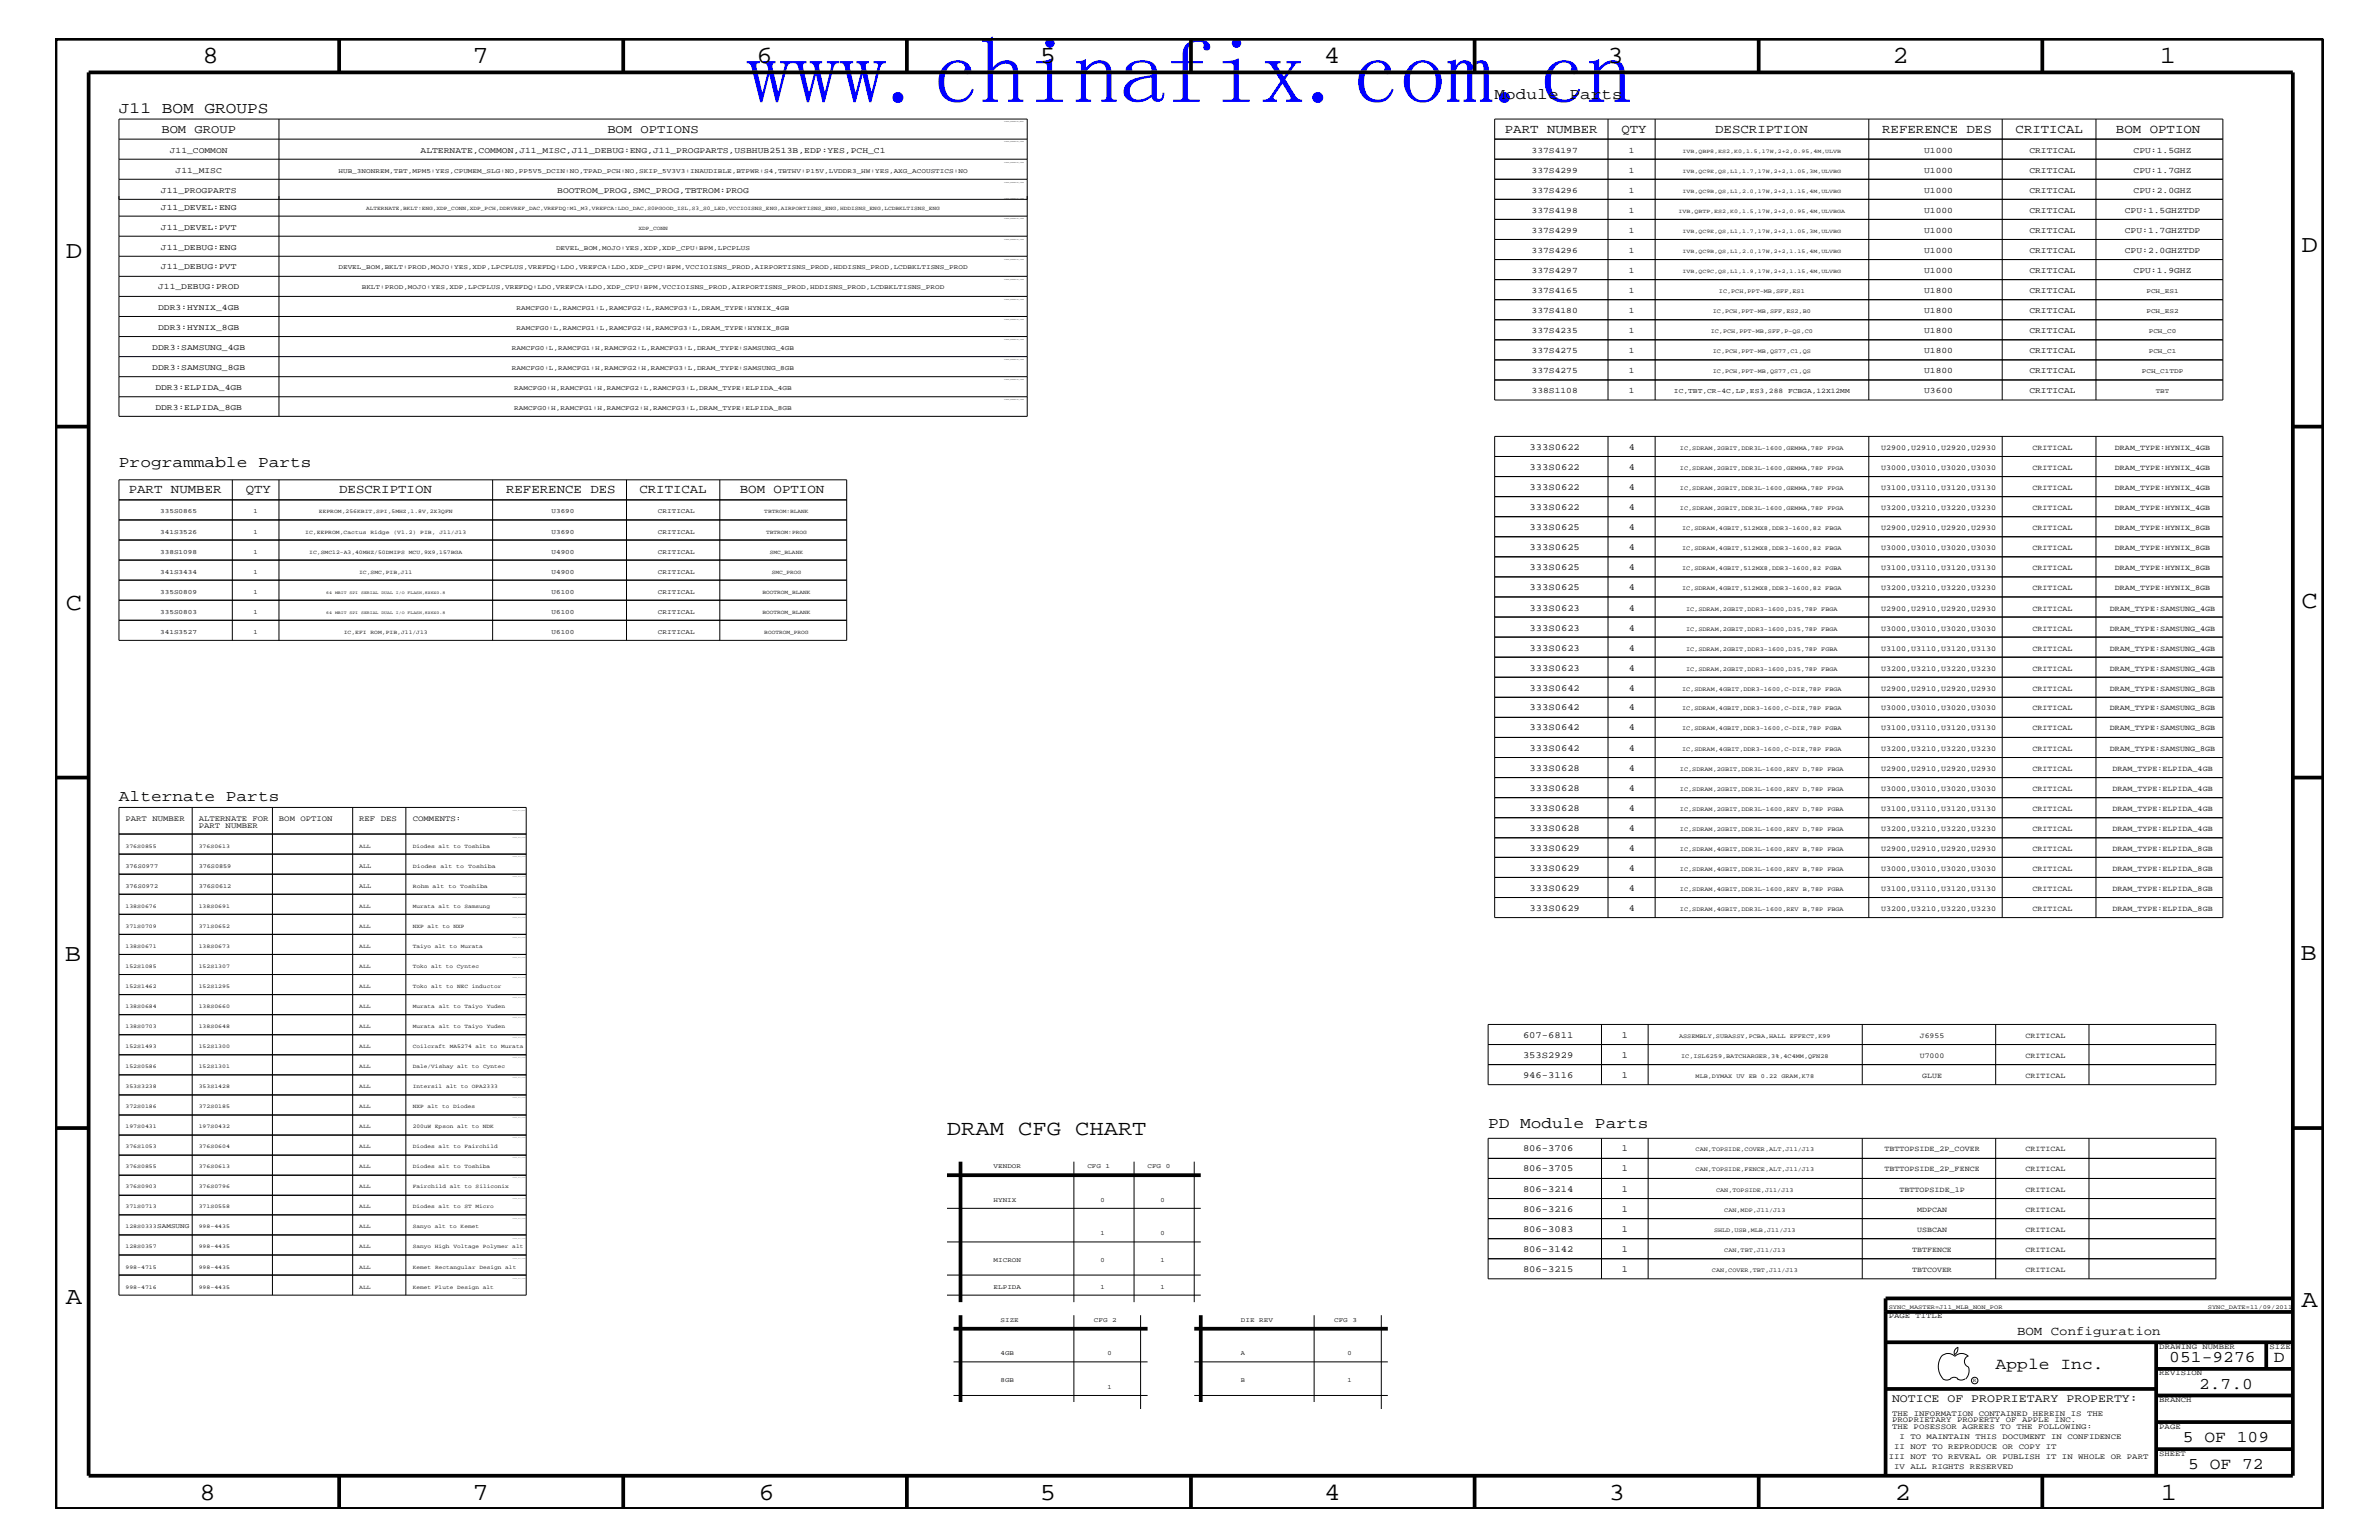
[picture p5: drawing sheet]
<svg xmlns="http://www.w3.org/2000/svg" width="432mm" height="279mm" viewBox="0 0 432 279" stroke-linecap="round" stroke-linejoin="round" font-family="sans-serif">
<defs><g id="words">
<text font-size="16.9" fill="#00f" x="135.5" y="18.7">www.chinafix.com.cn</text>
<g font-size="4.5">
<text x="36.7" y="11.5">8</text>
<text x="85.8" y="11.5">7</text>
<text x="137.3" y="11.5">6</text>
<text x="188.7" y="11.5">5</text>
<text x="240.3" y="11.5">4</text>
<text x="291.8" y="11.5">3</text>
<text x="343.5" y="11.5">2</text>
<text x="392" y="11.5">1</text>
<text x="11.9" y="46.8">D</text>
<text x="417.7" y="45.7">D</text>
<text x="11.9" y="110.6">C</text>
<text x="417.7" y="110.3">C</text>
<text x="11.8" y="174.3">B</text>
<text x="417.6" y="174.2">B</text>
<text x="11.9" y="236.7">A</text>
<text x="417.7" y="237.1">A</text>
<text x="36.2" y="272.1">8</text>
<text x="85.8" y="272.1">7</text>
<text x="137.7" y="272.1">6</text>
<text x="188.7" y="272.1">5</text>
<text x="240.4" y="272.1">4</text>
<text x="292" y="272.1">3</text>
<text x="343.9" y="272.1">2</text>
<text x="392.2" y="272.1">1</text>
</g>
<text font-size="3.9" x="171.9" y="205.9">DRAM CFG CHART</text>
<g font-size="3">
<text x="362.2" y="248.4">Apple Inc.</text>
<text x="393.7" y="247.1">051-9276</text>
<text x="399.2" y="252">2.7.0</text>
<text x="412.7" y="247.1">D</text>
<text x="396.2" y="261.6">5 OF 109</text>
<text x="397.2" y="266.6">5 OF 72</text>
</g>
<g font-size="2.9">
<text x="271.3" y="18">Module Parts</text>
<text x="21.6" y="20.4">J11 BOM GROUPS</text>
<text x="21.6" y="84.7">Programmable Parts</text>
<text x="21.6" y="145.3">Alternate Parts</text>
<text x="270.1" y="204.7">PD Module Parts</text>
</g>
<g font-size="2.3">
<text x="273.1" y="24.1">PART NUMBER</text>
<text x="294.3" y="24.1">QTY</text>
<text x="311.3" y="24.1">DESCRIPTION</text>
<text x="341.6" y="24.1">REFERENCE DES</text>
<text x="365.8" y="24.1">CRITICAL</text>
<text x="384" y="24.1">BOM OPTION</text>
<text x="23.4" y="89.5">PART NUMBER</text>
<text x="44.6" y="89.5">QTY</text>
<text x="61.6" y="89.5">DESCRIPTION</text>
<text x="91.9" y="89.5">REFERENCE DES</text>
<text x="116.1" y="89.5">CRITICAL</text>
<text x="134.3" y="89.5">BOM OPTION</text>
<text x="366.1" y="242.3">BOM Configuration</text>
</g>
<g font-size="2.2">
<text x="29.3" y="24.1">BOM GROUP</text>
<text x="110.2" y="24.1">BOM OPTIONS</text>
</g>
<text font-size="2.1" x="343.4" y="254.4">NOTICE OF PROPRIETARY PROPERTY:</text>
<g font-size="1.7">
<text x="277.6" y="81.6">333S0622</text>
<text x="295.6" y="81.6">4</text>
<text x="277.6" y="88.9">333S0622</text>
<text x="277.6" y="85.3">333S0622</text>
<text x="295.6" y="88.9">4</text>
<text x="295.6" y="85.3">4</text>
<text x="277.6" y="92.6">333S0622</text>
<text x="295.6" y="92.6">4</text>
<text x="277.6" y="99.9">333S0625</text>
<text x="277.6" y="96.2">333S0625</text>
<text x="295.6" y="99.9">4</text>
<text x="295.6" y="96.2">4</text>
<text x="277.6" y="103.5">333S0625</text>
<text x="277.6" y="107.1">333S0625</text>
<text x="295.6" y="103.5">4</text>
<text x="295.6" y="107.1">4</text>
<text x="277.6" y="110.8">333S0623</text>
<text x="295.6" y="110.8">4</text>
<text x="277.6" y="118.1">333S0623</text>
<text x="277.6" y="114.4">333S0623</text>
<text x="295.6" y="118.1">4</text>
<text x="295.6" y="114.4">4</text>
<text x="277.6" y="125.3">333S0642</text>
<text x="277.6" y="121.7">333S0623</text>
<text x="295.6" y="125.3">4</text>
<text x="295.6" y="121.7">4</text>
<text x="277.6" y="128.9">333S0642</text>
<text x="295.6" y="128.9">4</text>
<text x="277.6" y="136.2">333S0642</text>
<text x="277.6" y="132.5">333S0642</text>
<text x="295.6" y="136.2">4</text>
<text x="295.6" y="132.5">4</text>
<text x="277.6" y="143.5">333S0628</text>
<text x="277.6" y="139.8">333S0628</text>
<text x="295.6" y="143.5">4</text>
<text x="295.6" y="139.8">4</text>
<text x="277.6" y="147.1">333S0628</text>
<text x="295.6" y="147.1">4</text>
<text x="277.6" y="154.4">333S0629</text>
<text x="277.6" y="150.7">333S0628</text>
<text x="295.6" y="154.4">4</text>
<text x="295.6" y="150.7">4</text>
<text x="277.6" y="161.7">333S0629</text>
<text x="277.6" y="158">333S0629</text>
<text x="295.6" y="161.7">4</text>
<text x="295.6" y="158">4</text>
<text x="277.6" y="165.3">333S0629</text>
<text x="295.6" y="165.3">4</text>
<text x="276.4" y="192">353S2929</text>
<text x="276.4" y="188.3">607-6811</text>
<text x="294.3" y="192">1</text>
<text x="294.3" y="188.3">1</text>
<text x="276.4" y="195.6">946-3116</text>
<text x="294.3" y="195.6">1</text>
<text x="276.4" y="208.9">806-3706</text>
<text x="294.3" y="208.9">1</text>
<text x="276.4" y="212.5">806-3705</text>
<text x="294.3" y="212.5">1</text>
<text x="276.4" y="219.8">806-3216</text>
<text x="276.4" y="216.2">806-3214</text>
<text x="294.3" y="219.8">1</text>
<text x="294.3" y="216.2">1</text>
<text x="276.4" y="227.1">806-3142</text>
<text x="276.4" y="223.5">806-3083</text>
<text x="294.3" y="227.1">1</text>
<text x="294.3" y="223.5">1</text>
<text x="276.4" y="230.7">806-3215</text>
<text x="294.3" y="230.7">1</text>
</g>
<g font-size="1.5">
<text x="30.8" y="27.7">J11_COMMON</text>
<text x="76.3" y="27.7">ALTERNATE,COMMON,J11_MISC,J11_DEBUG:ENG,J11_PROGPARTS,USBHUB2513B,EDP:YES,PCH_C1</text>
<text x="278" y="27.7">337S4197</text>
<text x="295.7" y="27.7">1</text>
<text x="349.2" y="27.7">U1000</text>
<text x="368.3" y="27.7">CRITICAL</text>
<text x="387.3" y="27.7">CPU:1.5GHZ</text>
<text x="29.2" y="35">J11_PROGPARTS</text>
<text x="31.9" y="31.4">J11_MISC</text>
<text x="101.1" y="35">BOOTROM_PROG,SMC_PROG,TBTROM:PROG</text>
<text x="278" y="35">337S4296</text>
<text x="278" y="31.4">337S4299</text>
<text x="295.7" y="35">1</text>
<text x="295.7" y="31.4">1</text>
<text x="349.2" y="35">U1000</text>
<text x="349.2" y="31.4">U1000</text>
<text x="368.3" y="35">CRITICAL</text>
<text x="368.3" y="31.4">CRITICAL</text>
<text x="387.3" y="35">CPU:2.0GHZ</text>
<text x="387.3" y="31.4">CPU:1.7GHZ</text>
<text x="29.2" y="38">J11_DEVEL:ENG</text>
<text x="29.2" y="41.7">J11_DEVEL:PVT</text>
<text x="278" y="38.6">337S4198</text>
<text x="295.7" y="38.6">1</text>
<text x="349.2" y="38.6">U1000</text>
<text x="368.3" y="38.6">CRITICAL</text>
<text x="385.7" y="38.6">CPU:1.5GHZTDP</text>
<text x="29.2" y="45.3">J11_DEBUG:ENG</text>
<text x="278" y="45.9">337S4296</text>
<text x="278" y="42.3">337S4299</text>
<text x="295.7" y="45.9">1</text>
<text x="295.7" y="42.3">1</text>
<text x="349.2" y="45.9">U1000</text>
<text x="349.2" y="42.3">U1000</text>
<text x="368.3" y="45.9">CRITICAL</text>
<text x="368.3" y="42.3">CRITICAL</text>
<text x="385.7" y="45.9">CPU:2.0GHZTDP</text>
<text x="385.7" y="42.3">CPU:1.7GHZTDP</text>
<text x="28.7" y="52.5">J11_DEBUG:PROD</text>
<text x="29.2" y="48.9">J11_DEBUG:PVT</text>
<text x="278" y="49.6">337S4297</text>
<text x="278" y="53.2">337S4165</text>
<text x="295.7" y="49.6">1</text>
<text x="295.7" y="53.2">1</text>
<text x="349.2" y="49.6">U1000</text>
<text x="349.2" y="53.2">U1800</text>
<text x="368.3" y="49.6">CRITICAL</text>
<text x="368.3" y="53.2">CRITICAL</text>
<text x="387.3" y="49.6">CPU:1.9GHZ</text>
<text x="28.7" y="59.8">DDR3:HYNIX_8GB</text>
<text x="28.7" y="56.2">DDR3:HYNIX_4GB</text>
<text x="278" y="56.8">337S4180</text>
<text x="295.7" y="56.8">1</text>
<text x="349.2" y="56.8">U1800</text>
<text x="368.3" y="56.8">CRITICAL</text>
<text x="27.6" y="63.4">DDR3:SAMSUNG_4GB</text>
<text x="278" y="60.4">337S4235</text>
<text x="278" y="64">337S4275</text>
<text x="295.7" y="60.4">1</text>
<text x="295.7" y="64">1</text>
<text x="349.2" y="60.4">U1800</text>
<text x="349.2" y="64">U1800</text>
<text x="368.3" y="60.4">CRITICAL</text>
<text x="368.3" y="64">CRITICAL</text>
<text x="27.6" y="67.1">DDR3:SAMSUNG_8GB</text>
<text x="28.2" y="70.7">DDR3:ELPIDA_4GB</text>
<text x="278" y="71.3">338S1108</text>
<text x="278" y="67.7">337S4275</text>
<text x="295.7" y="71.3">1</text>
<text x="295.7" y="67.7">1</text>
<text x="349.2" y="71.3">U3600</text>
<text x="349.2" y="67.7">U1800</text>
<text x="368.3" y="71.3">CRITICAL</text>
<text x="368.3" y="67.7">CRITICAL</text>
<text x="28.2" y="74.4">DDR3:ELPIDA_8GB</text>
</g>
<g font-size="1.4">
<text x="341.4" y="81.6">U2900,U2910,U2920,U2930</text>
<text x="368.9" y="81.6">CRITICAL</text>
<text x="383.9" y="81.6">DRAM_TYPE:HYNIX_4GB</text>
<text x="341.4" y="88.9">U3100,U3110,U3120,U3130</text>
<text x="341.4" y="85.3">U3000,U3010,U3020,U3030</text>
<text x="368.9" y="88.9">CRITICAL</text>
<text x="368.9" y="85.3">CRITICAL</text>
<text x="383.9" y="88.9">DRAM_TYPE:HYNIX_4GB</text>
<text x="383.9" y="85.3">DRAM_TYPE:HYNIX_4GB</text>
<text x="341.4" y="92.6">U3200,U3210,U3220,U3230</text>
<text x="368.9" y="92.6">CRITICAL</text>
<text x="383.9" y="92.6">DRAM_TYPE:HYNIX_4GB</text>
<text x="341.4" y="99.9">U3000,U3010,U3020,U3030</text>
<text x="341.4" y="96.2">U2900,U2910,U2920,U2930</text>
<text x="368.9" y="99.9">CRITICAL</text>
<text x="368.9" y="96.2">CRITICAL</text>
<text x="383.9" y="99.9">DRAM_TYPE:HYNIX_8GB</text>
<text x="383.9" y="96.2">DRAM_TYPE:HYNIX_8GB</text>
<text x="341.4" y="103.5">U3100,U3110,U3120,U3130</text>
<text x="341.4" y="107.1">U3200,U3210,U3220,U3230</text>
<text x="368.9" y="103.5">CRITICAL</text>
<text x="368.9" y="107.1">CRITICAL</text>
<text x="383.9" y="103.5">DRAM_TYPE:HYNIX_8GB</text>
<text x="383.9" y="107.1">DRAM_TYPE:HYNIX_8GB</text>
<text x="341.4" y="110.8">U2900,U2910,U2920,U2930</text>
<text x="368.9" y="110.8">CRITICAL</text>
<text x="382.9" y="110.8">DRAM_TYPE:SAMSUNG_4GB</text>
<text x="341.4" y="118.1">U3100,U3110,U3120,U3130</text>
<text x="341.4" y="114.4">U3000,U3010,U3020,U3030</text>
<text x="368.9" y="118.1">CRITICAL</text>
<text x="368.9" y="114.4">CRITICAL</text>
<text x="382.9" y="118.1">DRAM_TYPE:SAMSUNG_4GB</text>
<text x="382.9" y="114.4">DRAM_TYPE:SAMSUNG_4GB</text>
<text x="341.4" y="125.3">U2900,U2910,U2920,U2930</text>
<text x="341.4" y="121.7">U3200,U3210,U3220,U3230</text>
<text x="368.9" y="125.3">CRITICAL</text>
<text x="368.9" y="121.7">CRITICAL</text>
<text x="382.9" y="125.3">DRAM_TYPE:SAMSUNG_8GB</text>
<text x="382.9" y="121.7">DRAM_TYPE:SAMSUNG_4GB</text>
<text x="341.4" y="128.9">U3000,U3010,U3020,U3030</text>
<text x="368.9" y="128.9">CRITICAL</text>
<text x="382.9" y="128.9">DRAM_TYPE:SAMSUNG_8GB</text>
<text x="341.4" y="136.2">U3200,U3210,U3220,U3230</text>
<text x="341.4" y="132.5">U3100,U3110,U3120,U3130</text>
<text x="368.9" y="136.2">CRITICAL</text>
<text x="368.9" y="132.5">CRITICAL</text>
<text x="382.9" y="136.2">DRAM_TYPE:SAMSUNG_8GB</text>
<text x="382.9" y="132.5">DRAM_TYPE:SAMSUNG_8GB</text>
<text x="341.4" y="143.5">U3000,U3010,U3020,U3030</text>
<text x="341.4" y="139.8">U2900,U2910,U2920,U2930</text>
<text x="368.9" y="143.5">CRITICAL</text>
<text x="368.9" y="139.8">CRITICAL</text>
<text x="383.4" y="143.5">DRAM_TYPE:ELPIDA_4GB</text>
<text x="383.4" y="139.8">DRAM_TYPE:ELPIDA_4GB</text>
<text x="22.8" y="149">PART NUMBER</text>
<text x="36.1" y="149">ALTERNATE FOR</text>
<text x="50.6" y="149">BOM OPTION</text>
<text x="65.2" y="149">REF DES</text>
<text x="74.9" y="149">COMMENTS:</text>
<text x="341.4" y="147.1">U3100,U3110,U3120,U3130</text>
<text x="368.9" y="147.1">CRITICAL</text>
<text x="383.4" y="147.1">DRAM_TYPE:ELPIDA_4GB</text>
<text x="36.1" y="150.1">PART NUMBER</text>
<text x="341.4" y="154.4">U2900,U2910,U2920,U2930</text>
<text x="341.4" y="150.7">U3200,U3210,U3220,U3230</text>
<text x="368.9" y="154.4">CRITICAL</text>
<text x="368.9" y="150.7">CRITICAL</text>
<text x="383.4" y="154.4">DRAM_TYPE:ELPIDA_8GB</text>
<text x="383.4" y="150.7">DRAM_TYPE:ELPIDA_4GB</text>
<text x="341.4" y="161.7">U3100,U3110,U3120,U3130</text>
<text x="341.4" y="158">U3000,U3010,U3020,U3030</text>
<text x="368.9" y="161.7">CRITICAL</text>
<text x="368.9" y="158">CRITICAL</text>
<text x="383.4" y="161.7">DRAM_TYPE:ELPIDA_8GB</text>
<text x="383.4" y="158">DRAM_TYPE:ELPIDA_8GB</text>
<text x="341.4" y="165.3">U3200,U3210,U3220,U3230</text>
<text x="368.9" y="165.3">CRITICAL</text>
<text x="383.4" y="165.3">DRAM_TYPE:ELPIDA_8GB</text>
<text x="348.4" y="192">U7000</text>
<text x="348.4" y="188.3">J6955</text>
<text x="367.7" y="192">CRITICAL</text>
<text x="367.7" y="188.3">CRITICAL</text>
<text x="348.9" y="195.6">GLUE</text>
<text x="367.7" y="195.6">CRITICAL</text>
<text x="342.1" y="208.9">TBTTOPSIDE_2P_COVER</text>
<text x="367.7" y="208.9">CRITICAL</text>
<text x="342.1" y="212.5">TBTTOPSIDE_2P_FENCE</text>
<text x="367.7" y="212.5">CRITICAL</text>
<text x="344.8" y="216.2">TBTTOPSIDE_1P</text>
<text x="348" y="219.8">MDPCAN</text>
<text x="367.7" y="219.8">CRITICAL</text>
<text x="367.7" y="216.2">CRITICAL</text>
<text x="347.1" y="227.1">TBTFENCE</text>
<text x="348" y="223.5">USBCAN</text>
<text x="367.7" y="227.1">CRITICAL</text>
<text x="367.7" y="223.5">CRITICAL</text>
<text x="347.1" y="230.7">TBTCOVER</text>
<text x="367.7" y="230.7">CRITICAL</text>
<text x="342.8" y="239.2">PAGE TITLE</text>
<text x="391.9" y="244.7">DRAWING NUMBER</text>
<text x="411.9" y="244.7">SIZE</text>
<text x="391.9" y="249.5">REVISION</text>
<text x="343.4" y="256.8">THE INFORMATION CONTAINED HEREIN IS THE</text>
<text x="391.9" y="254.4">BRANCH</text>
<text x="343.4" y="258">PROPRIETARY PROPERTY OF APPLE INC.</text>
<text x="343.4" y="259.3">THE POSESSOR AGREES TO THE FOLLOWING:</text>
<text x="343.8" y="262.9">II NOT TO REPRODUCE OR COPY IT</text>
<text x="344.8" y="261.1">I TO MAINTAIN THIS DOCUMENT IN CONFIDENCE</text>
<text x="391.9" y="259.3">PAGE</text>
<text x="342.8" y="264.7">III NOT TO REVEAL OR PUBLISH IT IN WHOLE OR PART</text>
<text x="343.8" y="266.6">IV ALL RIGHTS RESERVED</text>
<text x="391.9" y="264.1">SHEET</text>
</g>
<text font-size="1.3" x="303.8" y="71.3">IC,TBT,CR-4C,LP,ES3,288 FCBGA,12X12MM</text>
<g font-size="1.2">
<text x="61.4" y="31.4">HUB_3NONREM,TBT,MPM5:YES,CPUMEM_SLG:NO,PP5V5_DCIN:NO,TPAD_PCH:NO,SKIP_5V3V3:INAUDIBLE,BTPWR:S4,TBTHV:P15V,LVDDR3_HW:YES,AXG_ACOUSTICS:NO</text>
<text x="100.9" y="45.3">DEVEL_BOM,MOJO:YES,XDP,XDP_CPU:BPM,LPCPLUS</text>
<text x="61.4" y="48.9">DEVEL_BOM,BKLT:PROD,MOJO:YES,XDP,LPCPLUS,VREFDQ:LDO,VREFCA:LDO,XDP_CPU:BPM,VCCIOISNS_PROD,AIRPORTISNS_PROD,HDDISNS_PROD,LCDBKLTISNS_PROD</text>
<text x="65.7" y="52.5">BKLT:PROD,MOJO:YES,XDP,LPCPLUS,VREFDQ:LDO,VREFCA:LDO,XDP_CPU:BPM,VCCIOISNS_PROD,AIRPORTISNS_PROD,HDDISNS_PROD,LCDBKLTISNS_PROD</text>
<text x="389.6" y="53.2">PCH_ES1</text>
<text x="93.8" y="59.8">RAMCFG0:L,RAMCFG1:L,RAMCFG2:H,RAMCFG3:L,DRAM_TYPE:HYNIX_8GB</text>
<text x="93.8" y="56.2">RAMCFG0:L,RAMCFG1:L,RAMCFG2:L,RAMCFG3:L,DRAM_TYPE:HYNIX_4GB</text>
<text x="389.6" y="56.8">PCH_ES2</text>
<text x="92.9" y="63.4">RAMCFG0:L,RAMCFG1:H,RAMCFG2:L,RAMCFG3:L,DRAM_TYPE:SAMSUNG_4GB</text>
<text x="390" y="60.4">PCH_C0</text>
<text x="390" y="64">PCH_C1</text>
<text x="92.9" y="67.1">RAMCFG0:L,RAMCFG1:H,RAMCFG2:H,RAMCFG3:L,DRAM_TYPE:SAMSUNG_8GB</text>
<text x="93.3" y="70.7">RAMCFG0:H,RAMCFG1:H,RAMCFG2:L,RAMCFG3:L,DRAM_TYPE:ELPIDA_4GB</text>
<text x="388.7" y="67.7">PCH_C1TDP</text>
<text x="391.3" y="71.3">TBT</text>
<text x="93.3" y="74.4">RAMCFG0:H,RAMCFG1:H,RAMCFG2:H,RAMCFG3:L,DRAM_TYPE:ELPIDA_8GB</text>
<text x="29.1" y="93.2">335S0865</text>
<text x="46" y="93.2">1</text>
<text x="100.1" y="93.2">U3690</text>
<text x="119.4" y="93.2">CRITICAL</text>
<text x="29.1" y="100.4">338S1098</text>
<text x="29.1" y="96.8">341S3526</text>
<text x="46" y="100.4">1</text>
<text x="46" y="96.8">1</text>
<text x="100.1" y="100.4">U4900</text>
<text x="100.1" y="96.8">U3690</text>
<text x="119.4" y="100.4">CRITICAL</text>
<text x="119.4" y="96.8">CRITICAL</text>
<text x="29.1" y="107.7">335S0809</text>
<text x="29.1" y="104.1">341S3434</text>
<text x="46" y="107.7">1</text>
<text x="46" y="104.1">1</text>
<text x="100.1" y="107.7">U6100</text>
<text x="100.1" y="104.1">U4900</text>
<text x="119.4" y="107.7">CRITICAL</text>
<text x="119.4" y="104.1">CRITICAL</text>
<text x="29.1" y="111.4">335S0803</text>
<text x="46" y="111.4">1</text>
<text x="100.1" y="111.4">U6100</text>
<text x="119.4" y="111.4">CRITICAL</text>
<text x="29.1" y="115">341S3527</text>
<text x="46" y="115">1</text>
<text x="100.1" y="115">U6100</text>
<text x="119.4" y="115">CRITICAL</text>
<text x="180.3" y="211.9">VENDOR</text>
<text x="197.4" y="211.9">CFG 1</text>
<text x="208.3" y="211.9">CFG 0</text>
<text x="180.3" y="218">HYNIX</text>
<text x="199.7" y="218">0</text>
<text x="210.7" y="218">0</text>
<text x="28.5" y="222.9">SAMSUNG</text>
<text x="199.7" y="224.1">1</text>
<text x="210.7" y="224.1">0</text>
<text x="180.3" y="233.8">ELPIDA</text>
<text x="180.3" y="229">MICRON</text>
<text x="199.7" y="229">0</text>
<text x="199.7" y="233.8">1</text>
<text x="210.7" y="233.8">1</text>
<text x="210.7" y="229">1</text>
<text x="181.6" y="239.9">SIZE</text>
<text x="198.5" y="239.9">CFG 2</text>
<text x="225.2" y="239.9">DIE</text>
<text x="228.6" y="239.9">REV</text>
<text x="242.1" y="239.9">CFG 3</text>
<text x="181.6" y="245.9">4GB</text>
<text x="201" y="245.9">0</text>
<text x="225.2" y="245.9">A</text>
<text x="244.6" y="245.9">0</text>
<text x="181.6" y="250.7">8GB</text>
<text x="201" y="252">1</text>
<text x="225.2" y="250.7">B</text>
<text x="244.6" y="250.7">1</text>
</g>
<g font-size="1.1">
<text x="312" y="53.2">IC,PCH,PPT-MB,SFF,ES1</text>
<text x="310.9" y="56.8">IC,PCH,PPT-MB,SFF,ES2,B0</text>
<text x="310.5" y="60.4">IC,PCH,PPT-MB,SFF,P-QS,C0</text>
<text x="310.9" y="64">IC,PCH,PPT-MB,QS77,C1,QS</text>
<text x="310.9" y="67.7">IC,PCH,PPT-MB,QS77,C1,QS</text>
<text x="304.9" y="81.6">IC,SDRAM,2GBIT,DDR3L-1600,GEMMA,78P FPGA</text>
<text x="304.9" y="88.9">IC,SDRAM,2GBIT,DDR3L-1600,GEMMA,78P FPGA</text>
<text x="304.9" y="85.3">IC,SDRAM,2GBIT,DDR3L-1600,GEMMA,78P FPGA</text>
<text x="304.9" y="92.6">IC,SDRAM,2GBIT,DDR3L-1600,GEMMA,78P FPGA</text>
<text x="305.3" y="99.9">IC,SDRAM,4GBIT,512MX8,DDR3-1600,82 FBGA</text>
<text x="305.3" y="96.2">IC,SDRAM,4GBIT,512MX8,DDR3-1600,82 FBGA</text>
<text x="305.3" y="103.5">IC,SDRAM,4GBIT,512MX8,DDR3-1600,82 FGBA</text>
<text x="305.3" y="107.1">IC,SDRAM,4GBIT,512MX8,DDR3-1600,82 FBGA</text>
<text x="306" y="110.8">IC,SDRAM,2GBIT,DDR3-1600,D35,78P FBGA</text>
<text x="306" y="118.1">IC,SDRAM,2GBIT,DDR3-1600,D35,78P FGBA</text>
<text x="306" y="114.4">IC,SDRAM,2GBIT,DDR3-1600,D35,78P FBGA</text>
<text x="305.3" y="125.3">IC,SDRAM,4GBIT,DDR3-1600,C-DIE,78P FBGA</text>
<text x="306" y="121.7">IC,SDRAM,2GBIT,DDR3-1600,D35,78P FBGA</text>
<text x="305.3" y="128.9">IC,SDRAM,4GBIT,DDR3-1600,C-DIE,78P FBGA</text>
<text x="305.3" y="136.2">IC,SDRAM,4GBIT,DDR3-1600,C-DIE,78P FBGA</text>
<text x="305.3" y="132.5">IC,SDRAM,4GBIT,DDR3-1600,C-DIE,78P FGBA</text>
<text x="304.9" y="143.5">IC,SDRAM,2GBIT,DDR3L-1600,REV D,78P FBGA</text>
<text x="304.9" y="139.8">IC,SDRAM,2GBIT,DDR3L-1600,REV D,78P FBGA</text>
<text x="304.9" y="147.1">IC,SDRAM,2GBIT,DDR3L-1600,REV D,78P FGBA</text>
<text x="304.9" y="154.4">IC,SDRAM,4GBIT,DDR3L-1600,REV B,78P FBGA</text>
<text x="304.9" y="150.7">IC,SDRAM,2GBIT,DDR3L-1600,REV D,78P FBGA</text>
<text x="22.8" y="157.4">376S0977</text>
<text x="22.8" y="161.1">376S0972</text>
<text x="36.1" y="161.1">376S0612</text>
<text x="36.1" y="157.4">376S0859</text>
<text x="65.2" y="161.1">ALL</text>
<text x="65.2" y="157.4">ALL</text>
<text x="304.9" y="161.7">IC,SDRAM,4GBIT,DDR3L-1600,REV B,78P FGBA</text>
<text x="304.9" y="158">IC,SDRAM,4GBIT,DDR3L-1600,REV B,78P FBGA</text>
<text x="304.9" y="165.3">IC,SDRAM,4GBIT,DDR3L-1600,REV B,78P FBGA</text>
<text x="304.8" y="188.3">ASSEMBLY,SUBASSY,PCBA,HALL EFFECT,K99</text>
<text x="305.1" y="192">IC,ISL6259,BATCHARGER,3%,4C4MM,QFN28</text>
<text x="307.8" y="195.6">MLB,DYMAX UV EB 0.22 GRAM,K78</text>
<text x="307.8" y="208.9">CAN,TOPSIDE,COVER,ALT,J11/J13</text>
<text x="307.8" y="212.5">CAN,TOPSIDE,FENCE,ALT,J11/J13</text>
<text x="311.5" y="216.2">CAN,TOPSIDE,J11/J13</text>
<text x="313" y="219.8">CAN,MDP,J11/J13</text>
<text x="311.1" y="223.5">SHLD,USB,MLB,J11/J13</text>
<text x="313" y="227.1">CAN,TBT,J11/J13</text>
<text x="310.7" y="230.7">CAN,COVER,TBT,J11/J13</text>
<text x="342.8" y="237.4">SYNC_MASTER=J11_MLB_NON_POR</text>
<text x="400.7" y="237.4">SYNC_DATE=11/09/2011</text>
</g>
<g font-size="1">
<text x="305.4" y="27.7">IVB,QBP8,ES2,K0,1.5,17W,2+2,0.95,4M,ULVB</text>
<text x="305.4" y="35">IVB,QC9B,QS,L1,2.0,17W,2+2,1.15,4M,ULVBG</text>
<text x="305.4" y="31.4">IVB,QC9E,QS,L1,1.7,17W,2+2,1.05,3M,ULVBG</text>
<text x="66.5" y="38">ALTERNATE,BKLT:ENG,XDP_CONN,XDP_PCH,DDRVREF_DAC,VREFDQ:M1_M3,VREFCA:LDO_DAC,S0PGOOD_ISL,S3_S0_LED,VCCIOISNS_ENG,AIRPORTISNS_ENG,HDDISNS_ENG,LCDBKLTISNS_ENG</text>
<text x="115.9" y="41.7">XDP_CONN</text>
<text x="304.7" y="38.6">IVB,QBTP,ES2,K0,1.5,17W,2+2,0.95,4M,ULVBGA</text>
<text x="305.4" y="45.9">IVB,QC9B,QS,L1,2.0,17W,2+2,1.15,4M,ULVBG</text>
<text x="305.4" y="42.3">IVB,QC9E,QS,L1,1.7,17W,2+2,1.05,3M,ULVBG</text>
<text x="305.4" y="49.6">IVB,QC9C,QS,L1,1.9,17W,2+2,1.15,4M,ULVBG</text>
<text x="57.9" y="93.2">EEPROM,256KBIT,SPI,5MHZ,1.8V,2X3QFN</text>
<text x="138.7" y="93.2">TBTROM:BLANK</text>
<text x="55.4" y="96.8">IC,EEPROM,Cactus Ridge (V1.2) PIB, J11/J13</text>
<text x="56.1" y="100.4">IC,SMC12-A3,40MHZ/50DMIPS MCU,9X9,157BGA</text>
<text x="139.1" y="96.8">TBTROM:PROG</text>
<text x="139.7" y="100.4">SMC_BLANK</text>
<text x="65.2" y="104.1">IC,SMC,PIB,J11</text>
<text x="138.4" y="107.7">BOOTROM_BLANK</text>
<text x="140.1" y="104.1">SMC_PROG</text>
<text x="138.4" y="111.4">BOOTROM_BLANK</text>
<text x="62.4" y="115">IC,EFI ROM,PIB,J11/J13</text>
<text x="138.7" y="115">BOOTROM_PROG</text>
<text x="22.8" y="153.8">376S0855</text>
<text x="36.1" y="153.8">376S0613</text>
<text x="65.2" y="153.8">ALL</text>
<text x="74.9" y="153.8">Diodes alt to Toshiba</text>
<text x="74.9" y="161.1">Rohm</text>
<text x="74.9" y="157.4">Diodes</text>
<text x="78.5" y="161.1">alt</text>
<text x="80" y="157.4">alt</text>
<text x="81.4" y="161.1">to</text>
<text x="82.8" y="157.4">to</text>
<text x="83.5" y="161.1">Toshiba</text>
<text x="85" y="157.4">Toshiba</text>
<text x="22.8" y="164.7">138S0676</text>
<text x="36.1" y="164.7">138S0691</text>
<text x="65.2" y="164.7">ALL</text>
<text x="74.9" y="164.7">Murata alt to Samsung</text>
<text x="22.8" y="168.3">371S0709</text>
<text x="22.8" y="172">138S0671</text>
<text x="36.1" y="172">138S0673</text>
<text x="36.1" y="168.3">371S0652</text>
<text x="65.2" y="168.3">ALL</text>
<text x="65.2" y="172">ALL</text>
<text x="74.9" y="168.3">NXP alt to NXP</text>
<text x="74.9" y="172">Taiyo alt to Murata</text>
<text x="22.8" y="179.3">152S1462</text>
<text x="22.8" y="175.6">152S1085</text>
<text x="36.1" y="179.3">152S1295</text>
<text x="36.1" y="175.6">152S1307</text>
<text x="65.2" y="179.3">ALL</text>
<text x="65.2" y="175.6">ALL</text>
<text x="74.9" y="179.3">Toko alt to NEC inductor</text>
<text x="74.9" y="175.6">Toko alt to Cyntec</text>
<text x="22.8" y="182.9">138S0684</text>
<text x="36.1" y="182.9">138S0660</text>
<text x="65.2" y="182.9">ALL</text>
<text x="74.9" y="182.9">Murata alt to Taiyo Yuden</text>
<text x="22.8" y="190.2">152S1493</text>
<text x="22.8" y="186.5">138S0703</text>
<text x="36.1" y="186.5">138S0648</text>
<text x="36.1" y="190.2">152S1300</text>
<text x="65.2" y="190.2">ALL</text>
<text x="65.2" y="186.5">ALL</text>
<text x="74.9" y="190.2">Coilcraft MA5274 alt to Murata</text>
<text x="74.9" y="186.5">Murata alt to Taiyo Yuden</text>
<text x="22.8" y="197.4">353S3238</text>
<text x="22.8" y="193.7">152S0586</text>
<text x="36.1" y="197.4">353S1428</text>
<text x="36.1" y="193.7">152S1301</text>
<text x="65.2" y="197.4">ALL</text>
<text x="65.2" y="193.7">ALL</text>
<text x="74.9" y="197.4">Intersil alt to OPA2333</text>
<text x="74.9" y="193.7">Dale/Vishay alt to Cyntec</text>
<text x="22.8" y="201">372S0186</text>
<text x="36.1" y="201">372S0185</text>
<text x="65.2" y="201">ALL</text>
<text x="74.9" y="201">NXP alt to Diodes</text>
<text x="22.8" y="204.7">197S0431</text>
<text x="22.8" y="208.3">376S1053</text>
<text x="36.1" y="204.7">197S0432</text>
<text x="36.1" y="208.3">376S0604</text>
<text x="65.2" y="204.7">ALL</text>
<text x="65.2" y="208.3">ALL</text>
<text x="74.9" y="204.7">200uW Epson alt to NDK</text>
<text x="74.9" y="208.3">Diodes alt to Fairchild</text>
<text x="22.8" y="215.6">376S0903</text>
<text x="22.8" y="211.9">376S0855</text>
<text x="36.1" y="215.6">376S0796</text>
<text x="36.1" y="211.9">376S0613</text>
<text x="65.2" y="215.6">ALL</text>
<text x="65.2" y="211.9">ALL</text>
<text x="74.9" y="215.6">Fairchild alt to Siliconix</text>
<text x="74.9" y="211.9">Diodes alt to Toshiba</text>
<text x="22.8" y="219.2">371S0713</text>
<text x="36.1" y="219.2">371S0558</text>
<text x="65.2" y="219.2">ALL</text>
<text x="74.9" y="219.2">Diodes alt to ST Micro</text>
<text x="22.8" y="222.9">128S0333</text>
<text x="22.8" y="226.5">128S0357</text>
<text x="36.1" y="226.5">998-4435</text>
<text x="36.1" y="222.9">998-4435</text>
<text x="65.2" y="222.9">ALL</text>
<text x="65.2" y="226.5">ALL</text>
<text x="74.9" y="222.9">Sanyo alt to Kemet</text>
<text x="74.9" y="226.5">Sanyo High Voltage Polymer alt</text>
<text x="22.8" y="230.2">998-4715</text>
<text x="22.8" y="233.8">998-4716</text>
<text x="36.1" y="230.2">998-4435</text>
<text x="36.1" y="233.8">998-4435</text>
<text x="65.2" y="230.2">ALL</text>
<text x="65.2" y="233.8">ALL</text>
<text x="74.9" y="230.2">Kemet Rectangular Design alt</text>
<text x="74.9" y="233.8">Kemet Flute Design alt</text>
<text x="358.1" y="250.7">R</text>
</g>
<g font-size=".8">
<text x="59.2" y="107.7">64 MBIT SPI SERIAL DUAL I/O FLASH,8X6X0.8</text>
<text x="59.2" y="111.4">64 MBIT SPI SERIAL DUAL I/O FLASH,8X6X0.8</text>
</g>
<g font-size=".3">
<text x="182.3" y="22.2">TABLE_BOMGROUP_HEAD</text>
<text x="182.3" y="25.9">TABLE_BOMGROUP_ITEM</text>
<text x="182.3" y="29.5">TABLE_BOMGROUP_ITEM</text>
<text x="182.3" y="33.1">TABLE_BOMGROUP_ITEM</text>
<text x="182.3" y="39.8">TABLE_BOMGROUP_ITEM</text>
<text x="182.3" y="36.2">TABLE_BOMGROUP_ITEM</text>
<text x="182.3" y="47.1">TABLE_BOMGROUP_ITEM</text>
<text x="182.3" y="43.5">TABLE_BOMGROUP_ITEM</text>
<text x="182.3" y="50.7">TABLE_BOMGROUP_ITEM</text>
<text x="182.3" y="54.4">TABLE_BOMGROUP_ITEM</text>
<text x="182.3" y="58">TABLE_BOMGROUP_ITEM</text>
<text x="182.3" y="65.3">TABLE_BOMGROUP_ITEM</text>
<text x="182.3" y="61.7">TABLE_BOMGROUP_ITEM</text>
<text x="182.3" y="68.9">TABLE_BOMGROUP_ITEM</text>
<text x="182.3" y="72.6">TABLE_BOMGROUP_ITEM</text>
</g>
</g></defs>
<g fill="none" stroke="#000" stroke-width=".18">
<path d="M21.6 21.6h164.8v53.9h-164.8zM21.6 28.9h164.8M21.6 32.5h164.8M21.6 36.2h164.8M21.6 25.2h164.8M21.6 39.2h164.8M50.6 21.6v53.9M271.3 28.9h132.2M271.3 32.5h132.2M271.3 36.2h132.2M271.3 39.8h132.2M271.3 21.6h132.2v51h-132.2z"/>
<path d="M271.3 25.2h132.2M291.9 21.6v51M300.4 21.6v51M339.2 21.6v51M363.4 21.6v51M380.4 21.6v51M21.6 42.9h164.8M21.6 57.4h164.8M21.6 50.1h164.8M21.6 53.8h164.8M21.6 46.5h164.8M271.3 50.7h132.2"/>
<path d="M271.3 54.4h132.2M271.3 58h132.2M271.3 47.1h132.2M271.3 43.4h132.2M21.6 72h164.8M21.6 68.3h164.8M21.6 64.7h164.8M21.6 61.1h164.8M271.3 79.2h132.2v87.3h-132.2zM271.3 61.7h132.2M271.3 65.3h132.2M271.3 68.9h132.2"/>
<path d="M291.9 79.2v87.3M300.4 79.2v87.3M339.2 79.2v87.3M363.4 79.2v87.3M380.4 79.2v87.3M21.6 87.1h132.1v29.1h-132.1zM21.6 90.7h132.1M21.6 94.3h132.1M21.6 98h132.1M42.2 87.1v29.1M50.6 87.1v29.1M89.4 87.1v29.1"/>
<path d="M113.7 87.1v29.1M130.6 87.1v29.1M271.3 82.8h132.2M271.3 86.5h132.2M271.3 93.7h132.2M271.3 97.4h132.2M271.3 90.1h132.2M21.6 101.6h132.1M21.6 105.3h132.1M21.6 112.5h132.1M21.6 108.9h132.1M271.3 101h132.2"/>
<path d="M271.3 104.7h132.2M271.3 108.3h132.2M271.3 111.9h132.2M271.3 115.6h132.2M271.3 119.2h132.2M271.3 122.9h132.2M271.3 130.2h132.2M271.3 133.8h132.2M271.3 126.5h132.2M271.3 137.4h132.2M21.6 146.5h73.9v88.5h-73.9zM21.6 151.3h73.9"/>
<path d="M21.6 158.6h73.9M21.6 155h73.9M34.9 146.5v88.5M49.4 146.5v88.5M64 146.5v88.5M73.7 146.5v88.5M271.3 141.1h132.2M271.3 144.7h132.2M271.3 148.4h132.2M271.3 155.6h132.2M271.3 159.2h132.2M271.3 152h132.2"/>
<path d="M21.6 173.2h73.9M21.6 169.5h73.9M21.6 165.9h73.9M21.6 162.2h73.9M21.6 176.8h73.9M271.3 162.8h132.2M21.6 198.7h73.9M21.6 184.1h73.9M21.6 180.4h73.9M21.6 187.7h73.9M21.6 195h73.9M21.6 191.4h73.9"/>
<path d="M270.1 185.9h132.1v10.9h-132.1zM270.1 189.5h132.1M270.1 193.1h132.1M290.7 185.9v10.9M299.1 185.9v10.9M338 185.9v10.9M362.2 185.9v10.9M379.2 185.9v10.9M21.6 209.6h73.9M21.6 205.9h73.9M21.6 202.3h73.9M21.6 213.2h73.9"/>
<path d="M21.6 216.9h73.9M171.9 219.2h46M194.9 210.8v25.4M205.8 210.8v25.4M216.8 210.8v25.4M270.1 206.5h132.1v25.5h-132.1zM270.1 210.2h132.1M270.1 213.8h132.1M270.1 217.4h132.1M290.7 206.5v25.5M299.1 206.5v25.5M338 206.5v25.5"/>
<path d="M362.2 206.5v25.5M379.2 206.5v25.5M21.6 231.3h73.9M21.6 227.7h73.9M21.6 224.1h73.9M21.6 220.4h73.9M171.9 235h46M171.9 231.3h46M171.9 225.3h46M194.9 238.6v15.8M207 238.6v17M238.5 238.6v15.8"/>
<path d="M250.7 238.6v17M270.1 221.1h132.1M270.1 224.7h132.1M270.1 228.4h132.1M173.1 247.1h35.2M173.1 253.2h35.2M216.8 247.1h35.1M216.8 253.2h35.1M352.4 246.1a1.69 1.69 0 0 1 2.4 0M352.4 246a3.3 3.3 0 0 0 .3 4.1M352.6 250.2l.7 .2 .7-.2M354 250.2l.7-.3 .7 .3"/>
<path d="M354.8 246.1a1.69 1.69 0 0 1 2.5 0M355.3 250.2l.7 .2 .7-.2M355.3 244.4l.1 .3a1.18 1.18 0 0 1-.6 1M355.4 244.4a.99 .99 0 0 0-.6 1.4M357.2 246a1.04 1.04 0 0 0-.6 1 1.04 1.04 0 0 0 .6 1M357.3 248l.1 .7a2.11 2.11 0 0 1-.6 1.5"/>
<circle cx="358.4" cy="250.5" r=".59"/>
</g>
<g fill="none" stroke="#000" stroke-width=".68" stroke-linecap="butt">
<path d="M10.1 7h411.6v266.8h-411.6zM16.1 13.1h400.1v254.6h-400.1zM61.6 7v6.1M113.1 7v6.1M164.6 7v6.1M216.2 7v6.1M267.6 7v6.1M319.2 7v6.1M370.7 7v6.1M10.1 77.4h6M416.2 77.4h5.5M10.1 141.1h6"/>
<path d="M416.2 141.1h5.5M10.1 204.7h6M171.9 213.2h46M174.3 210.8v25.4M416.2 204.7h5.5M174.3 238.6v15.8M217.9 238.6v15.8M342.2 238h74M416.2 235.6h-74v32.1M173.1 241.1h35.2M216.8 241.1h35.1M342.2 243.5h74"/>
<path d="M342.2 252h49.2M391.4 248.4h24.8M391.4 243.5v24.2M391.4 258h24.8M391.4 253.2h24.8M411.3 243.5v4.9M61.6 267.7v6.1M113.1 267.7v6.1M164.6 267.7v6.1M216.2 268v5.8M267.6 267.7v6.1M319.2 267.7v6.1"/>
<path d="M370.7 267.7v6.1M391.4 262.9h24.8"/>
</g>
<use href="#words"/>
</svg>
